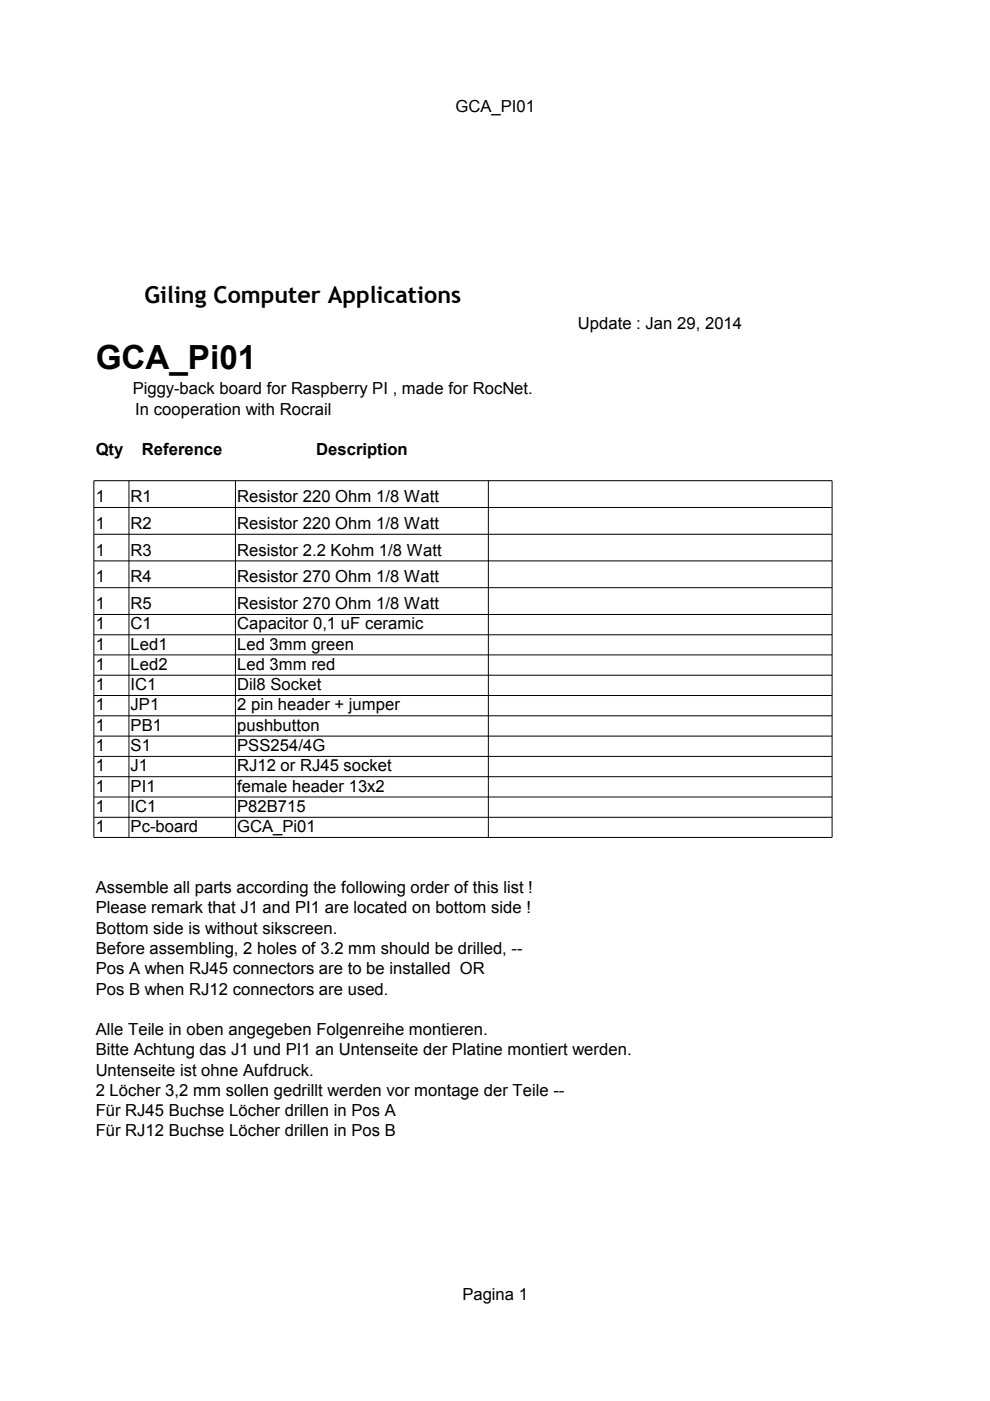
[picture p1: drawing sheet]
<svg xmlns="http://www.w3.org/2000/svg" width="210mm" height="297mm" viewBox="0 0 210 297" stroke-linecap="round" stroke-linejoin="round" font-family="sans-serif">
<defs><g id="words">
<text font-size="7.1" x="20.3" y="78.2">GCA_Pi01</text>
<text font-size="4.9" x="30.7" y="64.3">Giling Computer Applications</text>
<g font-size="3.5">
<text x="96.6" y="23.7">GCA_PI01</text>
<text x="122.5" y="69.7">Update : Jan 29, 2014</text>
<text x="28.2" y="83.4">Piggy-back board for Raspberry PI , made for RocNet.</text>
<text x="28.7" y="87.9">In cooperation with Rocrail</text>
<text x="20.3" y="96.5">Qty</text>
<text x="30.1" y="96.5">Reference</text>
<text x="67" y="96.5">Description</text>
<text x="20.3" y="106.5">1</text>
<text x="27.7" y="106.5">R1</text>
<text x="50.3" y="106.5">Resistor 220 Ohm 1/8 Watt</text>
<text x="20.3" y="112.1">1</text>
<text x="27.7" y="112.1">R2</text>
<text x="50.3" y="112.1">Resistor 220 Ohm 1/8 Watt</text>
<text x="20.3" y="117.8">1</text>
<text x="27.7" y="117.8">R3</text>
<text x="50.3" y="117.8">Resistor 2.2 Kohm 1/8 Watt</text>
<text x="20.3" y="123.5">1</text>
<text x="27.7" y="123.5">R4</text>
<text x="50.3" y="123.5">Resistor 270 Ohm 1/8 Watt</text>
<text x="20.3" y="129.2">1</text>
<text x="27.7" y="129.2">R5</text>
<text x="50.3" y="129.2">Resistor 270 Ohm 1/8 Watt</text>
<text x="20.3" y="133.5">1</text>
<text x="20.3" y="137.8">1</text>
<text x="27.7" y="133.5">C1</text>
<text x="27.7" y="137.8">Led1</text>
<text x="50.3" y="133.5">Capacitor 0,1 uF ceramic</text>
<text x="50.3" y="137.8">Led 3mm green</text>
<text x="20.3" y="142.1">1</text>
<text x="27.7" y="142.1">Led2</text>
<text x="50.3" y="142.1">Led 3mm red</text>
<text x="20.3" y="146.4">1</text>
<text x="27.7" y="146.4">IC1</text>
<text x="50.3" y="146.4">Dil8 Socket</text>
<text x="20.3" y="150.6">1</text>
<text x="20.3" y="154.9">1</text>
<text x="27.7" y="150.6">JP1</text>
<text x="27.7" y="154.9">PB1</text>
<text x="50.3" y="150.6">2 pin header + jumper</text>
<text x="50.3" y="154.9">pushbutton</text>
<text x="20.3" y="159.2">1</text>
<text x="27.7" y="159.2">S1</text>
<text x="50.3" y="159.2">PSS254/4G</text>
<text x="20.3" y="163.5">1</text>
<text x="20.3" y="167.9">1</text>
<text x="27.7" y="163.5">J1</text>
<text x="27.7" y="167.9">PI1</text>
<text x="50.3" y="163.5">RJ12 or RJ45 socket</text>
<text x="50.3" y="167.9">female header 13x2</text>
<text x="20.3" y="172.2">1</text>
<text x="27.7" y="172.2">IC1</text>
<text x="50.3" y="172.2">P82B715</text>
<text x="20.3" y="176.5">1</text>
<text x="27.7" y="176.5">Pc-board</text>
<text x="50.3" y="176.5">GCA_Pi01</text>
<text x="20.3" y="189.3">Assemble all parts according the following order of this list !</text>
<text x="20.3" y="193.6">Please remark that J1 and PI1 are located on bottom side !</text>
<text x="20.3" y="197.9">Bottom side is without sikscreen.</text>
<text x="20.3" y="202.2">Before assembling, 2 holes of 3.2 mm should be drilled, --</text>
<text x="20.3" y="206.6">Pos A when RJ45 connectors are to be installed OR</text>
<text x="20.3" y="210.9">Pos B when RJ12 connectors are used.</text>
<text x="20.3" y="219.5">Alle Teile in oben angegeben Folgenreihe montieren.</text>
<text x="20.3" y="223.8">Bitte Achtung das J1 und PI1 an Untenseite der Platine montiert werden.</text>
<text x="20.3" y="228">Untenseite ist ohne Aufdruck.</text>
<text x="20.3" y="232.3">2 Löcher 3,2 mm sollen gedrillt werden vor montage der Teile --</text>
<text x="20.3" y="236.6">Für RJ45 Buchse Löcher drillen in Pos A</text>
<text x="20.3" y="240.9">Für RJ12 Buchse Löcher drillen in Pos B</text>
<text x="98" y="275.7">Pagina 1</text>
</g>
</g></defs>
<g fill="none" stroke="#000" stroke-width=".21">
<path d="M19.9 101.9h156.5v75.7h-156.5zM19.9 107.6h156.5M19.9 113.3h156.5M19.9 118.9h156.5M27.3 101.9v75.7M49.9 101.9v75.7M103.5 101.9v75.7M19.9 124.6h156.5M19.9 130.3h156.5M19.9 134.6h156.5M19.9 138.9h156.5M19.9 143.2h156.5"/>
<path d="M19.9 147.5h156.5M19.9 151.8h156.5M19.9 156.1h156.5M19.9 160.4h156.5M19.9 164.7h156.5M19.9 169h156.5M19.9 173.3h156.5"/>
</g>
<use href="#words"/>
</svg>
